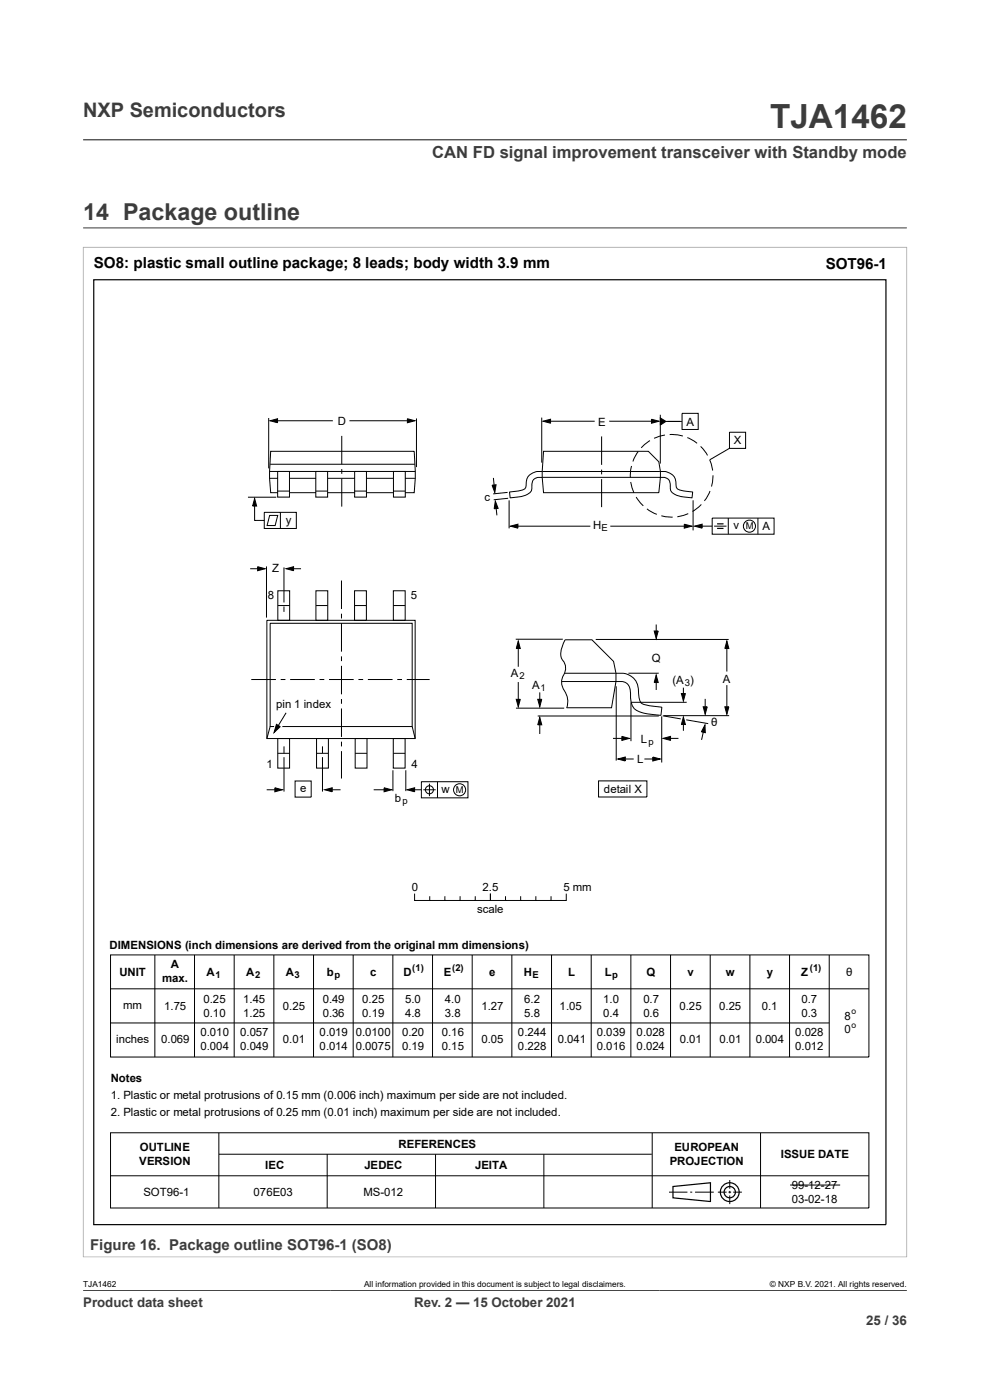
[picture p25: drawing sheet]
<svg xmlns="http://www.w3.org/2000/svg" width="210mm" height="297mm" viewBox="0 0 210 297" stroke-linecap="round" stroke-linejoin="round" font-family="sans-serif">
<defs><g id="words">
<text font-size="7.1" fill="#3c3c3c" x="163.3" y="27.2">TJA1462</text>
<text font-size="4.9" fill="#3c3c3c" x="17.6" y="46.6">14 Package outline</text>
<text font-size="4.2" fill="#3c3c3c" x="17.6" y="24.8">NXP Semiconductors</text>
<text font-size="3.5" fill="#3c3c3c" x="91.7" y="33.5">CAN FD signal improvement transceiver with Standby mode</text>
<g font-size="3.2">
<text x="19.9" y="56.9">SO8: plastic small outline package; 8 leads; body width 3.9 mm</text>
<text x="175.1" y="57">SOT96-1</text>
</g>
<text font-size="3.2" fill="#3c3c3c" x="19.1" y="265.1">Figure 16. Package outline SOT96-1 (SO8)</text>
<g font-size="2.8" fill="#3c3c3c">
<text x="17.6" y="277.3">Product data sheet</text>
<text x="87.9" y="277.3">Rev. 2 — 15 October 2021</text>
<text x="183.7" y="281">25 / 36</text>
</g>
<g font-size="2.4">
<text x="71.6" y="90.1">D</text>
<text x="126.9" y="90.3">E</text>
<text x="145.6" y="90.3">A</text>
<text x="155.6" y="94.3">X</text>
<text x="102.8" y="106.2">c</text>
<text x="60.7" y="111.1">y</text>
<text x="125.8" y="112.2">H</text>
<text x="155.6" y="112.3">v</text>
<text x="161.7" y="112.5">A</text>
<text x="57.7" y="121.5">Z</text>
<text x="56.8" y="127.2">8</text>
<text x="87.1" y="127">5</text>
<text x="108.3" y="143.5">A</text>
<text x="138.2" y="140.4">Q</text>
<text x="112.8" y="146.2">A</text>
<text x="142.6" y="145.1">(A )</text>
<text x="153.4" y="144.9">A</text>
<text x="58.6" y="150.2">pin 1 index</text>
<text x="150.9" y="154">θ</text>
<text x="135.1" y="161.9">L</text>
<text x="135.9" y="157.6">L</text>
<text x="56.5" y="162.9">1</text>
<text x="87.3" y="162.9">4</text>
<text x="63.6" y="168.1">e</text>
<text x="83.8" y="170.2">b</text>
<text x="93.7" y="168.3">w</text>
<text x="128.1" y="168.2">detail X</text>
<text x="87.4" y="189">0</text>
<text x="102.4" y="189">2.5</text>
<text x="119.5" y="189">5 mm</text>
<text x="101.2" y="193.7">scale</text>
<text x="23.3" y="201.4">DIMENSIONS (inch dimensions are derived from the original mm dimensions)</text>
<text x="25.3" y="207">UNIT</text>
<text x="34.4" y="208.3">max.</text>
<text x="36.2" y="205.3">A</text>
<text x="43.8" y="207">A</text>
<text x="52.2" y="207">A</text>
<text x="60.7" y="207">A</text>
<text x="69.4" y="207">b</text>
<text x="78.5" y="207">c</text>
<text x="85.6" y="207">D</text>
<text x="94.1" y="207">E</text>
<text x="103.8" y="207">e</text>
<text x="111.1" y="207">H</text>
<text x="120.5" y="207">L</text>
<text x="128.3" y="207">L</text>
<text x="137.2" y="207">Q</text>
<text x="145.8" y="207">v</text>
<text x="154" y="207">w</text>
<text x="162.6" y="207">y</text>
<text x="169.9" y="207">Z</text>
<text x="179.5" y="207">θ</text>
<text x="26.1" y="214">mm</text>
<text x="34.8" y="214.3">1.75</text>
<text x="43.2" y="212.8">0.25</text>
<text x="43.2" y="215.7">0.10</text>
<text x="51.6" y="212.8">1.45</text>
<text x="51.6" y="215.7">1.25</text>
<text x="60" y="214.3">0.25</text>
<text x="68.5" y="212.8">0.49</text>
<text x="68.5" y="215.7">0.36</text>
<text x="76.8" y="212.8">0.25</text>
<text x="76.8" y="215.7">0.19</text>
<text x="85.9" y="212.8">5.0</text>
<text x="85.9" y="215.7">4.8</text>
<text x="94.4" y="212.8">4.0</text>
<text x="94.4" y="215.7">3.8</text>
<text x="102.1" y="214.2">1.27</text>
<text x="111.2" y="212.8">6.2</text>
<text x="111.2" y="215.7">5.8</text>
<text x="118.7" y="214.2">1.05</text>
<text x="128" y="212.8">1.0</text>
<text x="128" y="215.7">0.4</text>
<text x="136.5" y="212.8">0.7</text>
<text x="136.5" y="215.7">0.6</text>
<text x="144.2" y="214.2">0.25</text>
<text x="152.5" y="214.2">0.25</text>
<text x="161.6" y="214.2">0.1</text>
<text x="170" y="212.8">0.7</text>
<text x="170" y="215.7">0.3</text>
<text x="24.6" y="221.3">inches</text>
<text x="34.2" y="221.3">0.069</text>
<text x="42.6" y="219.8">0.010</text>
<text x="50.9" y="219.8">0.057</text>
<text x="60" y="221.3">0.01</text>
<text x="67.8" y="219.8">0.019</text>
<text x="75.5" y="219.8">0.0100</text>
<text x="85.3" y="219.8">0.20</text>
<text x="93.7" y="219.8">0.16</text>
<text x="102.1" y="221.2">0.05</text>
<text x="109.9" y="219.8">0.244</text>
<text x="118.3" y="221.3">0.041</text>
<text x="126.6" y="219.8">0.039</text>
<text x="135" y="219.8">0.028</text>
<text x="144.2" y="221.3">0.01</text>
<text x="152.6" y="221.3">0.01</text>
<text x="160.3" y="221.3">0.004</text>
<text x="168.7" y="219.8">0.028</text>
<text x="179.1" y="216.3">8</text>
<text x="179.1" y="219.2">0</text>
<text x="42.6" y="222.7">0.004</text>
<text x="50.9" y="222.7">0.049</text>
<text x="67.8" y="222.7">0.014</text>
<text x="75.5" y="222.7">0.0075</text>
<text x="85.3" y="222.7">0.19</text>
<text x="93.7" y="222.7">0.15</text>
<text x="109.9" y="222.7">0.228</text>
<text x="126.6" y="222.7">0.016</text>
<text x="135" y="222.7">0.024</text>
<text x="168.7" y="222.7">0.012</text>
<text x="23.5" y="229.5">Notes</text>
<text x="23.5" y="233.1">1. Plastic or metal protrusions of 0.15 mm (0.006 inch) maximum per side are not included.</text>
<text x="23.5" y="236.7">2. Plastic or metal protrusions of 0.25 mm (0.01 inch) maximum per side are not included.</text>
<text x="29.7" y="244.3">OUTLINE</text>
<text x="84.5" y="243.5">REFERENCES</text>
<text x="143.1" y="244.3">EUROPEAN</text>
<text x="165.6" y="245.7">ISSUE DATE</text>
<text x="29.5" y="247.2">VERSION</text>
<text x="56.3" y="248.1">IEC</text>
<text x="77.3" y="248.1">JEDEC</text>
<text x="100.8" y="248.1">JEITA</text>
<text x="142.1" y="247.2">PROJECTION</text>
<text x="30.4" y="253.7">SOT96-1</text>
<text x="53.8" y="253.7">076E03</text>
<text x="77.1" y="253.7">MS-012</text>
<text x="168" y="252.2">99-12-27</text>
<text x="168" y="255.1">03-02-18</text>
</g>
<g font-size="2">
<text x="127.6" y="112.7">E</text>
<text x="158.2" y="112.3">M</text>
<text x="110.2" y="144.1">2</text>
<text x="114.6" y="146.7">1</text>
<text x="145.2" y="145.6">3</text>
<text x="137.6" y="158.1">p</text>
<text x="85.4" y="170.6">p</text>
<text x="96.7" y="168.3">M</text>
<text x="45.7" y="207.6">1</text>
<text x="54.1" y="207.6">2</text>
<text x="62.5" y="207.6">3</text>
<text x="70.9" y="207.6">p</text>
<text x="87.4" y="206.1">(1)</text>
<text x="95.9" y="206.1">(2)</text>
<text x="113" y="207.6">E</text>
<text x="129.9" y="207.6">p</text>
<text x="171.8" y="206">(1)</text>
</g>
<g font-size="1.8">
<text x="180.6" y="215.1">o</text>
<text x="180.6" y="218">o</text>
<text x="17.6" y="273.1">TJA1462</text>
<text x="77.2" y="273.1">All information provided in this document is subject to legal disclaimers.</text>
<text x="163.3" y="273.1">© NXP B.V. 2021. All rights reserved.</text>
</g>
</g></defs>
<path d="M17.6 29.7h174.8M17.6 52.4h174.8M17.6 52.4v214.3M17.6 48.3h174.8M192.4 52.4v214.3M17.6 266.7h174.8" fill="none" stroke="#3c3c3c" stroke-width=".21"/>
<g fill="none" stroke="#000" stroke-width=".21">
<path d="M57 88.7v10.7M57.3 89.3l1.6-.5v.9zM57.3 98.5h30.7M57.4 95.7h30.5l.2 4.3-.2 4.5h-30.5l-.2-3zM58.2 89.3h12.4M72.5 92.5v6M72.5 99.5v1M74.1 89.3h13M86.4 88.8l1.6 .5-1.6 .4zM88.3 88.8v10.3M114.9 88.6v9.5M115.2 89.4l1.6-.5v.9z"/>
<path d="M115.3 95.7h22.2l2.3 2.3 .3 2-.3 4.5h-24.5l-.3-3.2zM115.9 89.4h10.2M127.6 92.6v6M127.6 99.6v1M129.2 89.4h9.8M134 98.9l-.3 2.3M135.4 95.8l-1.1 2.1M137.9 93.5l-1.9 1.5M138.2 88.9l1.6 .5-1.6 .4zM140.1 88v10.3M140.1 88.7l1.1 .7-1.1 .8zM140.6 89.4h4.1"/>
<path d="M141.1 92.3l-2.4 .7M142.1 92.2l1.7 .1 1 .2M144.7 87.7h3.4v3.4h-3.4zM145.8 92.8l2.1 1.2M148.6 94.7l1.5 1.9M150.5 97.5l.7 2.3M154.7 91.7h3.5v3.4h-3.5zM154.7 95.1l-4.1 2.4M57.2 100h30.9M57.2 101.5h30.9M72.5 101.5v6M104.4 102.9l.8-.1-.2 1.7z"/>
<path d="M104.7 101.4l.2 2.5M105.1 106.3l.6 1.5-.9 .1zM105.1 106.9l.3 2.4M107.7 104.5l-3.1 .3M107.8 105.7l-3.1 .3M108 106.2v5.9M108.1 104.4l.4-.1a4.7 4.7 0 0 0 3-.8l.1-.3a2.88 2.88 0 0 1 3.4-3.2h25a2.92 2.92 0 0 1 3.3 2 1.73 1.73 0 0 0 .6 1.8l1.1 .3 1.9 .3-.1 1.1-.2 .1a5.5 5.5 0 0 1-4.3-1.5l-.1-.8a1.71 1.71 0 0 0-2.2-2h-25a1.71 1.71 0 0 0-2.2 2 1.97 1.97 0 0 1-1.9 1.9l-2.7 .4zM108.3 111.6l1.6-.4v.8zM109.1 111.6h16.1M127.6 101.6v6M129.5 111.6h16.2M133.8 102.2l.7 2.4"/>
<path d="M135 105.4l1.5 1.9M137.2 108l2.1 1.1M140.3 109.4l2.4 .3M145.1 111.2l1.6 .4-1.6 .4zM146 109l-2.3 .6M147 106.1v6.4M147.3 111.6l1.6-.4v.8zM148.2 111.6h2.9M148.8 107l-1.9 1.5M150.6 104.2l-1.2 2.1M151.1 109.9h13.1v3.4h-13.1zM151.2 100.8l-.3 2.4"/>
<path d="M151.5 111.6h2.6M154.5 109.9v3.4M160.8 109.9v3.4M53.1 120.7h2.5M54.7 120.2l1.5 .5-1.5 .4zM56.5 120.2v10.8M56.6 131.6h31.5v25.1h-31.5zM57.3 132.2h30.1v21.9h-30.1zM58.9 125.3h2.5v6.3h-2.5zM58.9 128.5h2.5M60.2 120.4v7.4M60.2 128.7v1.1"/>
<path d="M60.7 120.7l1.6-.5v.9zM61.3 120.7h2.6M67 125.3h2.5v6.3h-2.5zM67 128.5h2.5M72.4 123.2v6M72.4 130.2v1M72.4 132.2v6M72.4 139.2v1.1M75.2 125.3h2.5v6.3h-2.5zM75.2 128.5h2.5M83.4 125.3h2.5v6.3h-2.5zM83.4 128.5h2.5"/>
<path d="M109.4 135.6h10M109.9 136l.5 1.6h-.9zM109.9 136.5v4.9M126.4 135.7h28.2M138.8 133.9h.8l-.4 1.5zM139.2 132.5v2.3M154.2 136l.4 1.6h-.8zM154.2 136.8v5.7M53.3 144.2h5.2M57.3 154.1l-.7 2.6M58.9 156.7h2.5v6.2h-2.5zM58.9 159.8h2.5"/>
<path d="M59.5 144.2h1M60.2 158.3v1.5M61.5 144.2h5.3M67.1 156.7h2.6v6.2h-2.6zM67.1 159.8h2.6M67.8 144.2h1M68.4 158.3v1.5M69.8 144.2h5.2M72.4 141.3v6M72.4 148.3v1M72.4 150.3v6M72.4 157.3v1"/>
<path d="M72.4 159.4v5.8M75.3 156.7h2.6v6.2h-2.6zM75.3 159.8h2.6M76 144.2h1M78 144.2h5.3M83.4 156.7h2.5v6.2h-2.5zM83.4 159.8h2.5M84.3 144.2h1M86.3 144.2h4.8M87.4 154.1l.7 2.6M109.4 150.2h10.3M109.5 148.4h.9l-.5 1.5z"/>
<path d="M109.9 144.7v4.5M114.1 151.9h25.6M114.1 148.4h.8l-.4 1.5zM114.5 152.2l.4 1.6h-.8zM114.5 146.9v2.6M114.5 153.1v2.6M119.8 142.8h10.8a4 4 0 0 1 4.9 4.5v.6a1.68 1.68 0 0 0 1.8 1.7l3.1 .4-.2 1.6a12 12 0 0 1-5.4-1.1 3.6 3.6 0 0 1-1-3 2.56 2.56 0 0 0-1.4-2.8l-13.2-.1M120.2 150.1h9.5l1-5.5v-1.8l-.6-2.5-4.5-4.6h-5.7a4.9 4.9 0 0 0-.8 4 3 3 0 0 1 .2 4 3.5 3.5 0 0 0 .7 3.4 4 4 0 0 1 .2 3.1M130 156.6h2.3M130.7 145.6v15.8M131.9 156.2l1.6 .4-1.6 .5zM133.3 142.8h6.4"/>
<path d="M139.2 143.2l.4 1.6h-.8zM139.2 143.9v2.5M140.4 152v9.8M140.6 151.8l3.8 .7M140.7 156.6l1.5-.4v.9zM140.8 151.8h13.9M141.6 156.6h2.3M144.5 147.1h.9l-.4 1.6zM145 152.1l.4 1.6h-.9zM145 145.9v1.9M145 153.1v1.9M145.6 152.7l4.6 .8"/>
<path d="M145.7 149h-11.9v8.2M149.2 149.9h.8l-.4 1.6zM149.4 154.4l-.6 2.6M149.5 153.8l.1 1.6-.8-.1zM149.6 148.3v2.5M153.8 149.9h.8l-.4 1.6zM154.2 145.3v5.3M56.6 167.5h2.5M58.3 167.1l1.6 .4-1.6 .5zM60.2 160.6v7.3M62.6 165.7h3.4v3.4h-3.4zM68.4 160.6v7.3"/>
<path d="M68.9 167.5l1.6-.4v.9zM69.7 167.5h2.5M79.3 167.5h2.5M81.5 167.1l1.6 .4-1.6 .5zM83.3 163.4v4.4M86.1 163.4v4.4M86.4 167.5l1.6-.4v.9zM87.2 167.5h2.2M89.4 165.8h9.9v3.5h-9.9zM89.8 167.5h2.6M91.1 166.2v2.7M92.8 165.8v3.5"/>
<path d="M127 165.7h10.2v3.4h-10.2zM131 161l1.6-.4v.8zM131.9 161h2.5M136.7 161h2.6M138.5 160.6l1.6 .4-1.6 .4zM23.4 202.6h160.9v21.6h-160.9zM23.5 217h152.4M23.5 209.8h160.8M32.8 202.6v21.6M41.3 202.6v21.6M49.7 202.6v21.6M58.1 202.6v21.6"/>
<path d="M66.5 202.6v21.6M74.9 202.6v21.6M83.3 202.6v21.6M91.7 202.6v21.6M100.2 202.6v21.6M108.6 202.6v21.6M117 202.6v21.6M125.4 202.6v21.6M133.8 202.6v21.6M142.2 202.6v21.6M150.7 202.6v21.6M159.1 202.6v21.6"/>
<path d="M167.5 202.6v21.6M175.9 202.6v21.6M23.4 240.3h160.9v16h-160.9zM23.4 249.4h160.9M46.4 240.3v16M46.4 244.9h91.9M69.4 244.9v11.4M92.4 244.9v11.4M115.4 244.9v11.4M138.3 240.3v16M141.9 252.9h3.9M146.4 252.9h.4"/>
<path d="M147.4 252.9h4M152.3 252.9h1.8M154.5 252.9h.6M154.8 250.3v1.9M154.8 252.6v.6M154.8 253.6v1.8M155.5 252.9h1.9M161.3 240.3v16M167.6 251.4h10.6"/>
<circle cx="159" cy="111.6" r="1.28"/>
<circle cx="91.1" cy="167.5" r=".85"/>
<circle cx="97.5" cy="167.5" r="1.28"/>
</g>
<g fill="none" stroke="#000" stroke-width=".25">
<path d="M152.1 111.1h1.4M152.1 112.1h1.4M142.8 251.7l7.9-.8v4l-7.9-.8z"/>
<circle cx="154.8" cy="252.9" r="1.99"/>
<circle cx="154.8" cy="252.9" r="1.2"/>
</g>
<g fill="#000">
<path d="M57.3 89.3l1.6-.5v.9zM86.4 88.8l1.6 .5-1.6 .4zM115.2 89.4l1.6-.5v.9zM138.2 88.9l1.6 .5-1.6 .4zM140.1 88.7l1.1 .7-1.1 .8zM104.4 102.9l.8-.1-.2 1.7zM105.1 106.3l.6 1.5-.9 .1zM108.3 111.6l1.6-.4v.8zM145.1 111.2l1.6 .4-1.6 .4zM147.3 111.6l1.6-.4v.8zM54.7 120.2l1.5 .5-1.5 .4zM60.7 120.7l1.6-.5v.9z"/>
<path d="M109.9 136l.5 1.6h-.9zM138.8 133.9h.8l-.4 1.5zM154.2 136l.4 1.6h-.8zM109.5 148.4h.9l-.5 1.5zM114.5 152.2l.4 1.6h-.8zM114.1 148.4h.8l-.4 1.5zM131.9 156.2l1.6 .4-1.6 .5zM139.2 143.2l.4 1.6h-.8zM140.7 156.6l1.5-.4v.9zM145 152.1l.4 1.6h-.9zM144.5 147.1h.9l-.4 1.6zM149.5 153.8l.1 1.6-.8-.1z"/>
<path d="M149.2 149.9h.8l-.4 1.6zM153.8 149.9h.8l-.4 1.6zM58.3 167.1l1.6 .4-1.6 .5zM68.9 167.5l1.6-.4v.9zM81.5 167.1l1.6 .4-1.6 .5zM86.4 167.5l1.6-.4v.9zM131 161l1.6-.4v.8zM138.5 160.6l1.6 .4-1.6 .4z"/>
</g>
<path d="M75.2 100h2.5v5.5h-2.5z" fill="#fff"/>
<path d="M75.2 100h2.5v5.5h-2.5zM75.2 104.2h2.5" fill="none" stroke="#000" stroke-width=".21"/>
<path d="M67 100h2.5v5.5h-2.5z" fill="#fff"/>
<path d="M67 100h2.5v5.5h-2.5zM67 104.2h2.5" fill="none" stroke="#000" stroke-width=".21"/>
<path d="M58.9 100h2.5v5.5h-2.5z" fill="#fff"/>
<path d="M58.9 100h2.5v5.5h-2.5zM58.9 104.2h2.5" fill="none" stroke="#000" stroke-width=".21"/>
<path d="M83.5 100h2.5v5.5h-2.5z" fill="#fff"/>
<path d="M52.6 105.5h6M54 105.8l.4 1.6h-.8zM54 106.4v4h2.1M56.1 108.7h6.8v3.4h-6.8zM57.2 109.3h1.7l-.5 2.2h-1.7zM59.5 108.7v3.4M83.4 104.2h2.5M83.5 100h2.5v5.5h-2.5z" fill="none" stroke="#000" stroke-width=".21"/>
<path d="M54 105.8l.4 1.6h-.8z" fill="#000"/>
<path d="M58.3 153.2l1.7 .9-2.1 1.8z" fill="#fff"/>
<g fill="none" stroke="#000" stroke-width=".21">
<path d="M58.6 153.7l.8 .4-1.3 1.3zM60.7 151.2l-2.6 4.2M87.9 189.7v1.3M88 191h32M91.2 190.2v.8M94.4 190.2v.8M97.6 190.2v.8M100.8 190.2v.8M104 189.7v1.3M107.2 190.2v.8M110.4 190.2v.8M113.7 190.2v.8"/>
<path d="M116.9 190.2v.8M120.1 189.7v1.3"/>
</g>
<path d="M58.6 153.7l.8 .4-1.3 1.3z" fill="#000"/>
<path d="M19.9 59.3h168v200.5h-168z" fill="none" stroke="#000" stroke-width=".25"/>
<path d="M17.6 273.8h174.8" fill="none" stroke="#3c3c3c" stroke-width=".21"/>
<use href="#words"/>
</svg>
